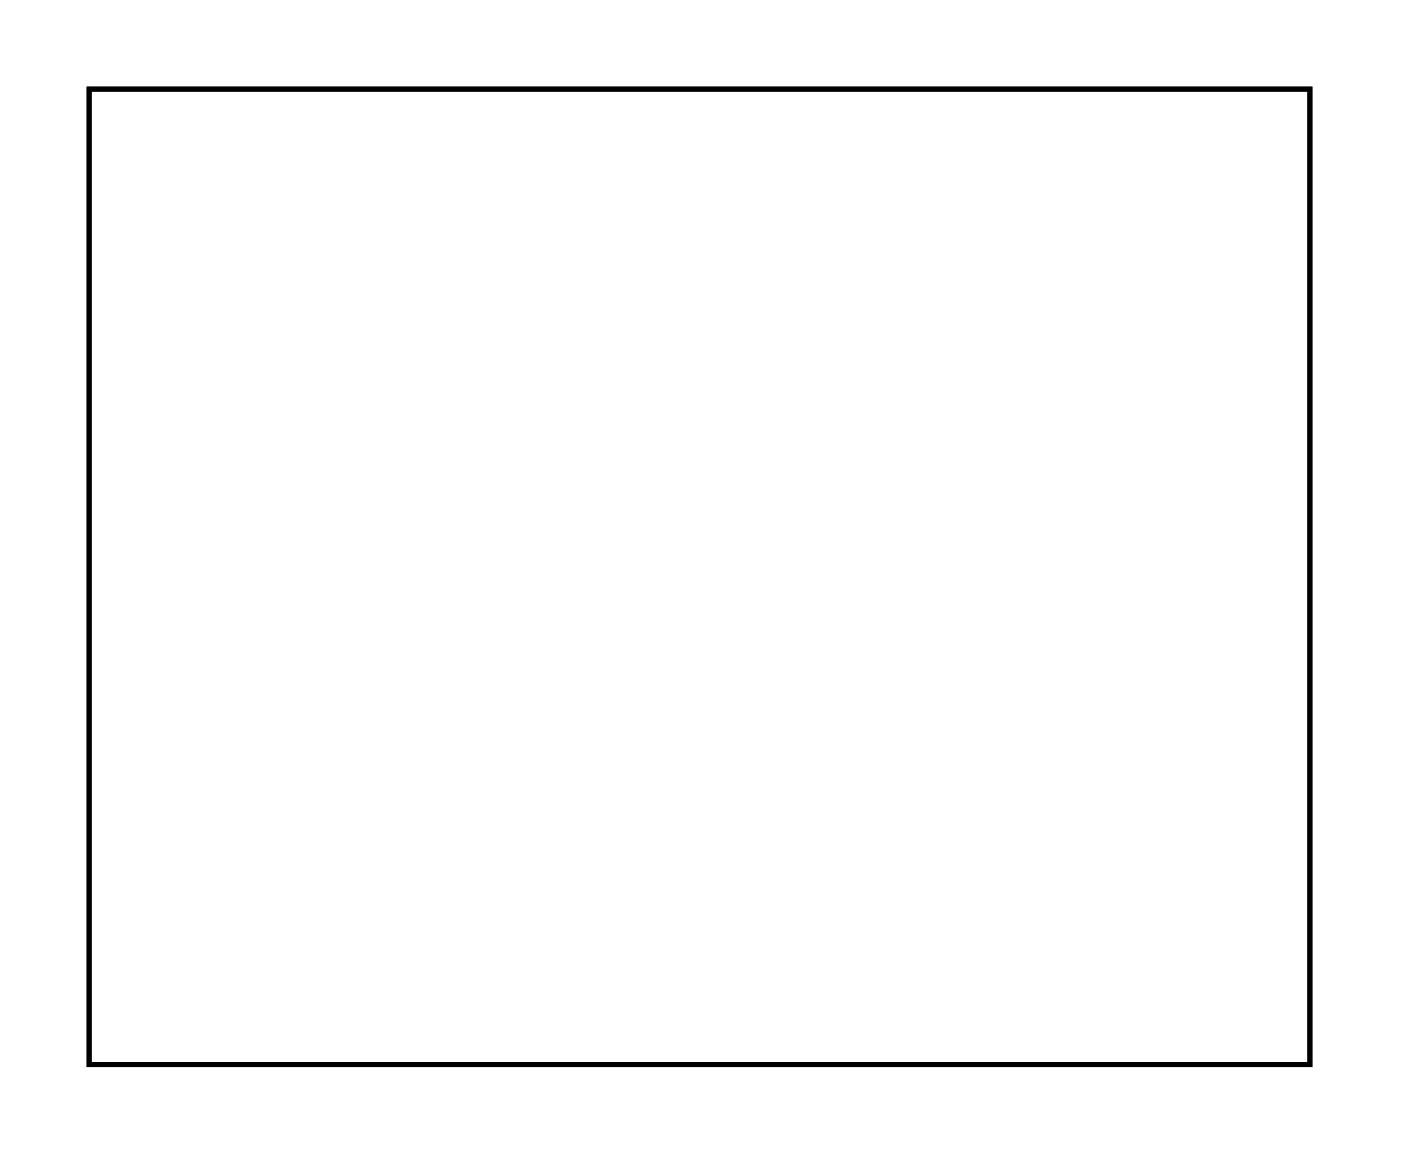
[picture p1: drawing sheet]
<svg xmlns="http://www.w3.org/2000/svg" width="57mm" height="47mm" viewBox="0 0 57 47" stroke-linecap="round" stroke-linejoin="round" font-family="sans-serif">
<path d="M3.6 3.6h49.8v39.8h-49.8z" fill="none" stroke="#000" stroke-width=".2"/>
<path d="M3.6 3.6h49.8v39.8h-49.8zM3.6 3.6v39.8h49.8v-39.8z" fill="#000"/>
<path d="M7.5 18.8h1.5v1.5h-1.5z" fill="#fff"/>
<path d="M7.5 18.8h1.5v1.5h-1.5z" fill="none" stroke="#fff" stroke-width=".76" stroke-linecap="butt"/>
<circle cx="8.2" cy="19.5" r=".76" fill="#fff"/>
<circle cx="8.2" cy="19.5" r=".76" fill="none" stroke="#fff" stroke-width=".76" stroke-linecap="butt"/>
<circle cx="8.2" cy="23" r=".76" fill="#fff"/>
<circle cx="8.2" cy="23" r=".76" fill="none" stroke="#fff" stroke-width=".76" stroke-linecap="butt"/>
<circle cx="31.1" cy="12.9" r=".41" fill="#fff"/>
<circle cx="31.1" cy="12.9" r=".41" fill="none" stroke="#fff" stroke-width="1.1" stroke-linecap="butt"/>
<circle cx="31.1" cy="15.4" r=".41" fill="#fff"/>
<circle cx="31.1" cy="15.4" r=".41" fill="none" stroke="#fff" stroke-width="1.1" stroke-linecap="butt"/>
<circle cx="31.1" cy="17.9" r=".41" fill="#fff"/>
<circle cx="31.1" cy="17.9" r=".41" fill="none" stroke="#fff" stroke-width="1.1" stroke-linecap="butt"/>
<circle cx="31.1" cy="20.5" r=".41" fill="#fff"/>
<circle cx="31.1" cy="20.5" r=".41" fill="none" stroke="#fff" stroke-width="1.1" stroke-linecap="butt"/>
<circle cx="31.1" cy="23" r=".41" fill="#fff"/>
<circle cx="31.1" cy="23" r=".41" fill="none" stroke="#fff" stroke-width="1.1" stroke-linecap="butt"/>
<circle cx="41.3" cy="12.9" r=".41" fill="#fff"/>
<circle cx="41.3" cy="12.9" r=".41" fill="none" stroke="#fff" stroke-width="1.1" stroke-linecap="butt"/>
<circle cx="41.3" cy="15.4" r=".41" fill="#fff"/>
<circle cx="41.3" cy="15.4" r=".41" fill="none" stroke="#fff" stroke-width="1.1" stroke-linecap="butt"/>
<circle cx="41.3" cy="18" r=".41" fill="#fff"/>
<circle cx="41.3" cy="18" r=".41" fill="none" stroke="#fff" stroke-width="1.1" stroke-linecap="butt"/>
<circle cx="41.3" cy="20.5" r=".41" fill="#fff"/>
<circle cx="41.3" cy="20.5" r=".41" fill="none" stroke="#fff" stroke-width="1.1" stroke-linecap="butt"/>
<circle cx="41.3" cy="23" r=".41" fill="#fff"/>
<circle cx="41.3" cy="23" r=".41" fill="none" stroke="#fff" stroke-width="1.1" stroke-linecap="butt"/>
<circle cx="43.8" cy="40.8" r=".74" fill="#fff"/>
<circle cx="43.8" cy="40.8" r=".74" fill="none" stroke="#fff" stroke-width=".76" stroke-linecap="butt"/>
<circle cx="46.3" cy="40.8" r=".74" fill="#fff"/>
<circle cx="46.3" cy="40.8" r=".74" fill="none" stroke="#fff" stroke-width=".76" stroke-linecap="butt"/>
<circle cx="48.9" cy="40.8" r=".74" fill="#fff"/>
<circle cx="48.9" cy="40.8" r=".74" fill="none" stroke="#fff" stroke-width=".76" stroke-linecap="butt"/>
<circle cx="15.9" cy="20.5" r=".7" fill="#fff"/>
<circle cx="15.9" cy="20.5" r=".7" fill="none" stroke="#fff" stroke-width=".76" stroke-linecap="butt"/>
<circle cx="15.9" cy="10.3" r=".7" fill="#fff"/>
<circle cx="15.9" cy="10.3" r=".7" fill="none" stroke="#fff" stroke-width=".76" stroke-linecap="butt"/>
<circle cx="23.5" cy="7.8" r=".7" fill="#fff"/>
<circle cx="23.5" cy="7.8" r=".7" fill="none" stroke="#fff" stroke-width=".76" stroke-linecap="butt"/>
<circle cx="23.5" cy="17.9" r=".7" fill="#fff"/>
<circle cx="23.5" cy="17.9" r=".7" fill="none" stroke="#fff" stroke-width=".76" stroke-linecap="butt"/>
<circle cx="18.4" cy="5.2" r=".7" fill="#fff"/>
<circle cx="18.4" cy="5.2" r=".7" fill="none" stroke="#fff" stroke-width=".76" stroke-linecap="butt"/>
<circle cx="18.4" cy="15.4" r=".7" fill="#fff"/>
<circle cx="18.4" cy="15.4" r=".7" fill="none" stroke="#fff" stroke-width=".76" stroke-linecap="butt"/>
<circle cx="20.9" cy="10.3" r=".7" fill="#fff"/>
<circle cx="20.9" cy="10.3" r=".7" fill="none" stroke="#fff" stroke-width=".76" stroke-linecap="butt"/>
<circle cx="20.9" cy="20.5" r=".7" fill="#fff"/>
<circle cx="20.9" cy="20.5" r=".7" fill="none" stroke="#fff" stroke-width=".76" stroke-linecap="butt"/>
<circle cx="43.8" cy="35.7" r=".7" fill="#fff"/>
<circle cx="43.8" cy="35.7" r=".7" fill="none" stroke="#fff" stroke-width=".76" stroke-linecap="butt"/>
<circle cx="51" cy="28.6" r=".7" fill="#fff"/>
<circle cx="51" cy="28.6" r=".7" fill="none" stroke="#fff" stroke-width=".76" stroke-linecap="butt"/>
<circle cx="51.4" cy="35.7" r=".64" fill="#fff"/>
<circle cx="51.4" cy="35.7" r=".64" fill="none" stroke="#fff" stroke-width=".76" stroke-linecap="butt"/>
<circle cx="51.4" cy="33.2" r=".64" fill="#fff"/>
<circle cx="51.4" cy="33.2" r=".64" fill="none" stroke="#fff" stroke-width=".76" stroke-linecap="butt"/>
</svg>
